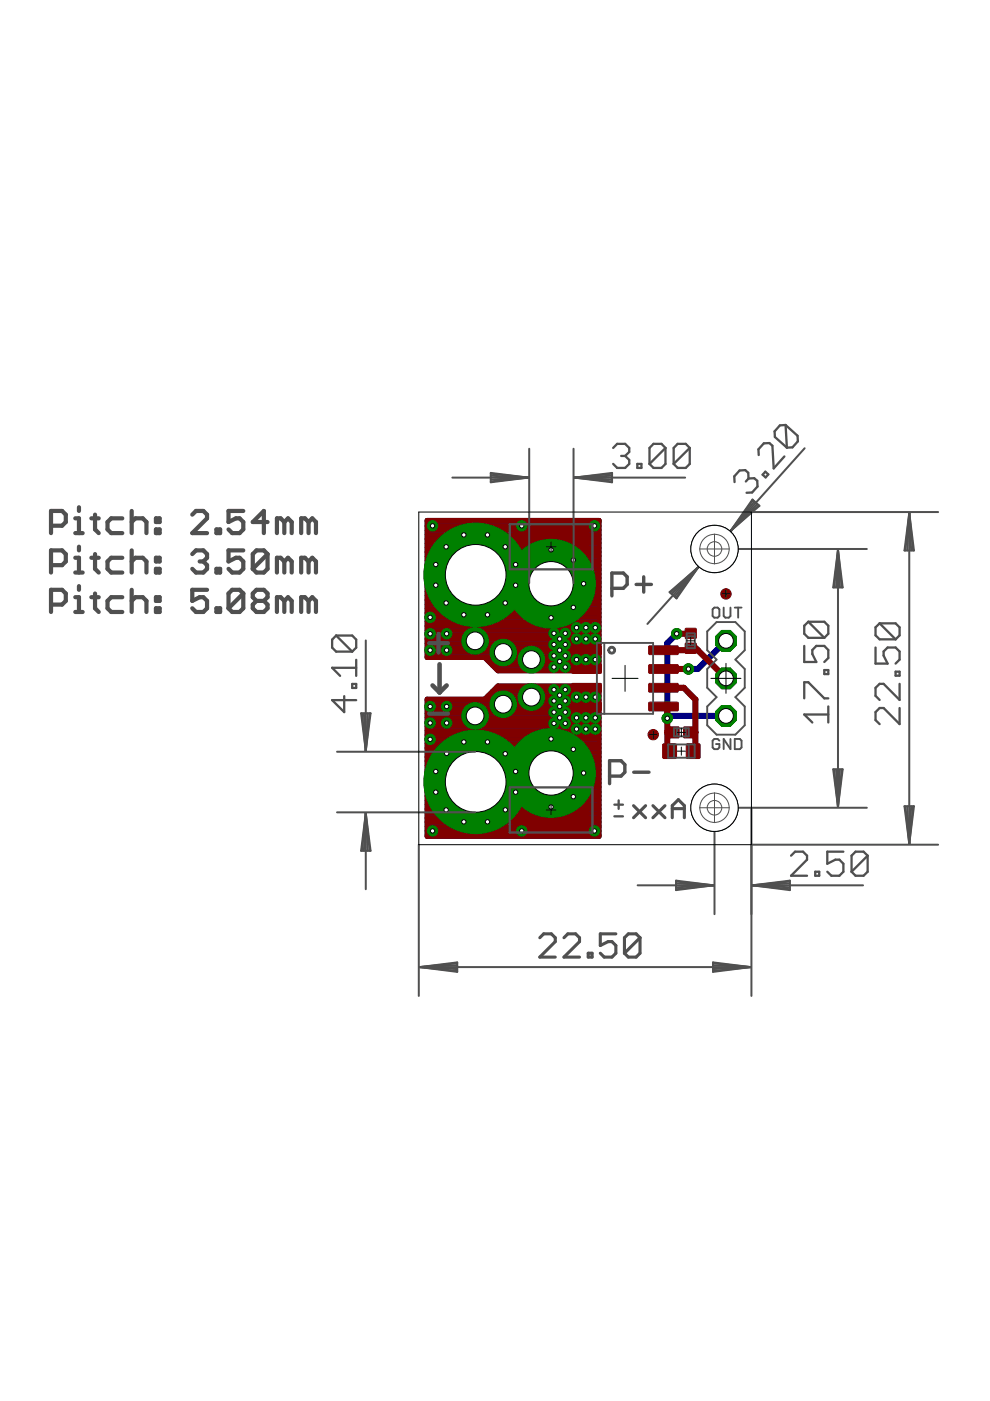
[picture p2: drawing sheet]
<svg xmlns="http://www.w3.org/2000/svg" width="210mm" height="297mm" viewBox="0 0 210 297" stroke-linecap="round" stroke-linejoin="round" font-family="sans-serif">
<path d="M143.5 134.4l-2 2v15.9l.5-.5h11.9M153.9 135.9l-5.9 5.9h-2" fill="none" stroke="#000080" stroke-width="1.3"/>
<g fill="none" stroke="#000080" stroke-width=".97">
<path d="M90.5 110.3h36.5v32h-21.4l-2.9-2.9h-12.2zM90.5 119.8h36.5M90.5 118.9h36.5M90.5 118h36.5M90.5 117h36.5M90.5 116.1h36.5M90.5 115.2h36.5M90.5 114.3h36.5M90.5 113.3h36.5M90.5 112.4h36.5M90.5 111.5h36.5M90.5 110.6h36.5"/>
<path d="M90.5 139.2h36.5M90.5 138.3h36.5M90.5 137.4h36.5M90.5 136.4h36.5M90.5 135.5h36.5M90.5 134.6h36.5M90.5 133.7h36.5M90.5 132.7h36.5M90.5 131.8h36.5M90.5 130.9h36.5M90.5 130h36.5M90.5 129.1h36.5"/>
<path d="M90.5 128.1h36.5M90.5 127.2h36.5M90.5 126.3h36.5M90.5 125.3h36.5M90.5 124.4h36.5M90.5 123.5h36.5M90.5 122.6h36.5M90.5 121.7h36.5M90.5 120.7h36.5M90.5 148.2h12.2l2.9-2.8h21.4v32h-36.5zM90.5 159.5h36.5M90.5 158.6h36.5"/>
<path d="M90.5 157.7h36.5M90.5 156.8h36.5M90.5 155.8h36.5M90.5 154.9h36.5M90.5 154h36.5M90.5 153.1h36.5M90.5 152.1h36.5M90.5 151.2h36.5M90.5 150.3h36.5M90.5 149.4h36.5M90.5 148.4h36.5M103.4 147.5h23.6"/>
<path d="M103.4 140.1h23.6M104.4 146.6h22.6M104.4 141.1h22.6M105.3 145.7h21.7M105.3 142h21.7M90.5 177.1h36.5M90.5 176.1h36.5M90.5 175.2h36.5M90.5 174.3h36.5M90.5 173.4h36.5M90.5 172.5h36.5M90.5 171.5h36.5"/>
<path d="M90.5 170.6h36.5M90.5 169.7h36.5M90.5 168.8h36.5M90.5 167.9h36.5M90.5 166.9h36.5M90.5 166h36.5M90.5 165.1h36.5M90.5 164.1h36.5M90.5 163.2h36.5M90.5 162.3h36.5M90.5 161.4h36.5M90.5 160.5h36.5"/>
</g>
<circle cx="153.9" cy="151.8" r="2.38" fill="#008000" stroke="#008000" stroke-width=".21"/>
<circle cx="153.9" cy="151.8" r="1.57" fill="#fff" stroke="#000" stroke-width=".21"/>
<circle cx="153.9" cy="143.8" r="2.38" fill="#008000" stroke="#008000" stroke-width=".21"/>
<circle cx="153.9" cy="143.8" r="1.57" fill="#fff" stroke="#000" stroke-width=".21"/>
<circle cx="153.9" cy="135.9" r="2.38" fill="#008000" stroke="#008000" stroke-width=".21"/>
<circle cx="153.9" cy="135.9" r="1.57" fill="#fff" stroke="#000" stroke-width=".21"/>
<circle cx="143.5" cy="134.4" r="1.1" fill="#008000" stroke="#008000" stroke-width=".21"/>
<circle cx="143.5" cy="134.4" r=".47" fill="#fff" stroke="#000" stroke-width=".21"/>
<circle cx="141.5" cy="152.3" r="1.1" fill="#008000" stroke="#008000" stroke-width=".21"/>
<circle cx="141.5" cy="152.3" r=".47" fill="#fff" stroke="#000" stroke-width=".21"/>
<circle cx="146" cy="141.8" r="1.1" fill="#008000" stroke="#008000" stroke-width=".21"/>
<circle cx="146" cy="141.8" r=".47" fill="#fff" stroke="#000" stroke-width=".21"/>
<circle cx="100.9" cy="165.8" r="11" fill="#008000" stroke="#008000" stroke-width=".21"/>
<circle cx="100.9" cy="165.8" r="6.4" fill="#fff" stroke="#000" stroke-width=".21"/>
<circle cx="116.8" cy="163.9" r="9.4" fill="#008000" stroke="#008000" stroke-width=".21"/>
<circle cx="116.8" cy="163.9" r="4.7" fill="#fff" stroke="#000" stroke-width=".21"/>
<circle cx="100.7" cy="151.8" r="2.82" fill="#008000" stroke="#008000" stroke-width=".21"/>
<circle cx="100.7" cy="151.8" r="1.88" fill="#fff" stroke="#000" stroke-width=".21"/>
<circle cx="106.7" cy="149.3" r="2.82" fill="#008000" stroke="#008000" stroke-width=".21"/>
<circle cx="106.7" cy="149.3" r="1.88" fill="#fff" stroke="#000" stroke-width=".21"/>
<circle cx="112.7" cy="147.8" r="2.82" fill="#008000" stroke="#008000" stroke-width=".21"/>
<circle cx="112.7" cy="147.8" r="1.88" fill="#fff" stroke="#000" stroke-width=".21"/>
<circle cx="117.5" cy="146.2" r="1.1" fill="#008000" stroke="#008000" stroke-width=".21"/>
<circle cx="117.5" cy="146.2" r=".47" fill="#fff" stroke="#000" stroke-width=".21"/>
<circle cx="119.8" cy="146.2" r="1.1" fill="#008000" stroke="#008000" stroke-width=".21"/>
<circle cx="119.8" cy="146.2" r=".47" fill="#fff" stroke="#000" stroke-width=".21"/>
<circle cx="117.5" cy="148.6" r="1.1" fill="#008000" stroke="#008000" stroke-width=".21"/>
<circle cx="117.5" cy="148.6" r=".47" fill="#fff" stroke="#000" stroke-width=".21"/>
<circle cx="119.8" cy="148.6" r="1.1" fill="#008000" stroke="#008000" stroke-width=".21"/>
<circle cx="119.8" cy="148.6" r=".47" fill="#fff" stroke="#000" stroke-width=".21"/>
<circle cx="119.8" cy="151" r="1.1" fill="#008000" stroke="#008000" stroke-width=".21"/>
<circle cx="119.8" cy="151" r=".47" fill="#fff" stroke="#000" stroke-width=".21"/>
<circle cx="122.2" cy="152.2" r="1.1" fill="#008000" stroke="#008000" stroke-width=".21"/>
<circle cx="122.2" cy="152.2" r=".47" fill="#fff" stroke="#000" stroke-width=".21"/>
<circle cx="124.2" cy="152.2" r="1.1" fill="#008000" stroke="#008000" stroke-width=".21"/>
<circle cx="124.2" cy="152.2" r=".47" fill="#fff" stroke="#000" stroke-width=".21"/>
<circle cx="126.2" cy="152.2" r="1.1" fill="#008000" stroke="#008000" stroke-width=".21"/>
<circle cx="126.2" cy="152.2" r=".47" fill="#fff" stroke="#000" stroke-width=".21"/>
<circle cx="109.3" cy="168" r="1.1" fill="#008000" stroke="#008000" stroke-width=".21"/>
<circle cx="109.3" cy="168" r=".47" fill="#fff" stroke="#000" stroke-width=".21"/>
<circle cx="107.1" cy="171.7" r="1.1" fill="#008000" stroke="#008000" stroke-width=".21"/>
<circle cx="107.1" cy="171.7" r=".47" fill="#fff" stroke="#000" stroke-width=".21"/>
<circle cx="103.4" cy="174.2" r="1.1" fill="#008000" stroke="#008000" stroke-width=".21"/>
<circle cx="103.4" cy="174.2" r=".47" fill="#fff" stroke="#000" stroke-width=".21"/>
<circle cx="98.3" cy="174.2" r="1.1" fill="#008000" stroke="#008000" stroke-width=".21"/>
<circle cx="98.3" cy="174.2" r=".47" fill="#fff" stroke="#000" stroke-width=".21"/>
<circle cx="94.6" cy="171.7" r="1.1" fill="#008000" stroke="#008000" stroke-width=".21"/>
<circle cx="94.6" cy="171.7" r=".47" fill="#fff" stroke="#000" stroke-width=".21"/>
<circle cx="92.4" cy="168" r="1.1" fill="#008000" stroke="#008000" stroke-width=".21"/>
<circle cx="92.4" cy="168" r=".47" fill="#fff" stroke="#000" stroke-width=".21"/>
<circle cx="92.4" cy="163.6" r="1.1" fill="#008000" stroke="#008000" stroke-width=".21"/>
<circle cx="92.4" cy="163.6" r=".47" fill="#fff" stroke="#000" stroke-width=".21"/>
<circle cx="94.7" cy="159.7" r="1.1" fill="#008000" stroke="#008000" stroke-width=".21"/>
<circle cx="94.7" cy="159.7" r=".47" fill="#fff" stroke="#000" stroke-width=".21"/>
<circle cx="98.3" cy="157.3" r="1.1" fill="#008000" stroke="#008000" stroke-width=".21"/>
<circle cx="98.3" cy="157.3" r=".47" fill="#fff" stroke="#000" stroke-width=".21"/>
<circle cx="103.4" cy="157.3" r="1.1" fill="#008000" stroke="#008000" stroke-width=".21"/>
<circle cx="103.4" cy="157.3" r=".47" fill="#fff" stroke="#000" stroke-width=".21"/>
<circle cx="107.1" cy="159.8" r="1.1" fill="#008000" stroke="#008000" stroke-width=".21"/>
<circle cx="107.1" cy="159.8" r=".47" fill="#fff" stroke="#000" stroke-width=".21"/>
<circle cx="109.3" cy="163.6" r="1.1" fill="#008000" stroke="#008000" stroke-width=".21"/>
<circle cx="109.3" cy="163.6" r=".47" fill="#fff" stroke="#000" stroke-width=".21"/>
<circle cx="91.2" cy="149.8" r="1.1" fill="#008000" stroke="#008000" stroke-width=".21"/>
<circle cx="91.2" cy="149.8" r=".47" fill="#fff" stroke="#000" stroke-width=".21"/>
<circle cx="91.2" cy="153.3" r="1.1" fill="#008000" stroke="#008000" stroke-width=".21"/>
<circle cx="91.2" cy="153.3" r=".47" fill="#fff" stroke="#000" stroke-width=".21"/>
<circle cx="94.7" cy="149.8" r="1.1" fill="#008000" stroke="#008000" stroke-width=".21"/>
<circle cx="94.7" cy="149.8" r=".47" fill="#fff" stroke="#000" stroke-width=".21"/>
<circle cx="94.7" cy="153.3" r="1.1" fill="#008000" stroke="#008000" stroke-width=".21"/>
<circle cx="94.7" cy="153.3" r=".47" fill="#fff" stroke="#000" stroke-width=".21"/>
<circle cx="91.7" cy="176.2" r="1.1" fill="#008000" stroke="#008000" stroke-width=".21"/>
<circle cx="91.7" cy="176.2" r=".47" fill="#fff" stroke="#000" stroke-width=".21"/>
<circle cx="126" cy="176.2" r="1.1" fill="#008000" stroke="#008000" stroke-width=".21"/>
<circle cx="126" cy="176.2" r=".47" fill="#fff" stroke="#000" stroke-width=".21"/>
<circle cx="122.2" cy="147.8" r="1.1" fill="#008000" stroke="#008000" stroke-width=".21"/>
<circle cx="122.2" cy="147.8" r=".47" fill="#fff" stroke="#000" stroke-width=".21"/>
<circle cx="126.2" cy="147.8" r="1.1" fill="#008000" stroke="#008000" stroke-width=".21"/>
<circle cx="126.2" cy="147.8" r=".47" fill="#fff" stroke="#000" stroke-width=".21"/>
<circle cx="124.2" cy="147.8" r="1.1" fill="#008000" stroke="#008000" stroke-width=".21"/>
<circle cx="124.2" cy="147.8" r=".47" fill="#fff" stroke="#000" stroke-width=".21"/>
<circle cx="117.5" cy="151" r="1.1" fill="#008000" stroke="#008000" stroke-width=".21"/>
<circle cx="117.5" cy="151" r=".47" fill="#fff" stroke="#000" stroke-width=".21"/>
<circle cx="118.7" cy="149.8" r="1.1" fill="#008000" stroke="#008000" stroke-width=".21"/>
<circle cx="118.7" cy="149.8" r=".47" fill="#fff" stroke="#000" stroke-width=".21"/>
<circle cx="118.7" cy="147.4" r="1.1" fill="#008000" stroke="#008000" stroke-width=".21"/>
<circle cx="118.7" cy="147.4" r=".47" fill="#fff" stroke="#000" stroke-width=".21"/>
<circle cx="122.2" cy="154.6" r="1.1" fill="#008000" stroke="#008000" stroke-width=".21"/>
<circle cx="122.2" cy="154.6" r=".47" fill="#fff" stroke="#000" stroke-width=".21"/>
<circle cx="124.2" cy="154.6" r="1.1" fill="#008000" stroke="#008000" stroke-width=".21"/>
<circle cx="124.2" cy="154.6" r=".47" fill="#fff" stroke="#000" stroke-width=".21"/>
<circle cx="126.2" cy="154.6" r="1.1" fill="#008000" stroke="#008000" stroke-width=".21"/>
<circle cx="126.2" cy="154.6" r=".47" fill="#fff" stroke="#000" stroke-width=".21"/>
<circle cx="119.8" cy="153.4" r="1.1" fill="#008000" stroke="#008000" stroke-width=".21"/>
<circle cx="119.8" cy="153.4" r=".47" fill="#fff" stroke="#000" stroke-width=".21"/>
<circle cx="117.5" cy="153.4" r="1.1" fill="#008000" stroke="#008000" stroke-width=".21"/>
<circle cx="117.5" cy="153.4" r=".47" fill="#fff" stroke="#000" stroke-width=".21"/>
<circle cx="118.7" cy="152.2" r="1.1" fill="#008000" stroke="#008000" stroke-width=".21"/>
<circle cx="118.7" cy="152.2" r=".47" fill="#fff" stroke="#000" stroke-width=".21"/>
<circle cx="91.2" cy="156.8" r="1.1" fill="#008000" stroke="#008000" stroke-width=".21"/>
<circle cx="91.2" cy="156.8" r=".47" fill="#fff" stroke="#000" stroke-width=".21"/>
<circle cx="110.6" cy="176.2" r="1.1" fill="#008000" stroke="#008000" stroke-width=".21"/>
<circle cx="110.6" cy="176.2" r=".47" fill="#fff" stroke="#000" stroke-width=".21"/>
<circle cx="116.8" cy="156.7" r="1.1" fill="#008000" stroke="#008000" stroke-width=".21"/>
<circle cx="116.8" cy="156.7" r=".47" fill="#fff" stroke="#000" stroke-width=".21"/>
<circle cx="121.6" cy="158.9" r="1.1" fill="#008000" stroke="#008000" stroke-width=".21"/>
<circle cx="121.6" cy="158.9" r=".47" fill="#fff" stroke="#000" stroke-width=".21"/>
<circle cx="123.7" cy="163.9" r="1.1" fill="#008000" stroke="#008000" stroke-width=".21"/>
<circle cx="123.7" cy="163.9" r=".47" fill="#fff" stroke="#000" stroke-width=".21"/>
<circle cx="121.6" cy="168.9" r="1.1" fill="#008000" stroke="#008000" stroke-width=".21"/>
<circle cx="121.6" cy="168.9" r=".47" fill="#fff" stroke="#000" stroke-width=".21"/>
<circle cx="116.8" cy="171.1" r="1.1" fill="#008000" stroke="#008000" stroke-width=".21"/>
<circle cx="116.8" cy="171.1" r=".47" fill="#fff" stroke="#000" stroke-width=".21"/>
<circle cx="100.9" cy="121.9" r="11" fill="#008000" stroke="#008000" stroke-width=".21"/>
<circle cx="100.9" cy="121.9" r="6.4" fill="#fff" stroke="#000" stroke-width=".21"/>
<circle cx="116.8" cy="123.8" r="9.4" fill="#008000" stroke="#008000" stroke-width=".21"/>
<circle cx="116.8" cy="123.8" r="4.7" fill="#fff" stroke="#000" stroke-width=".21"/>
<circle cx="100.7" cy="135.9" r="2.82" fill="#008000" stroke="#008000" stroke-width=".21"/>
<circle cx="100.7" cy="135.9" r="1.88" fill="#fff" stroke="#000" stroke-width=".21"/>
<circle cx="106.7" cy="138.3" r="2.82" fill="#008000" stroke="#008000" stroke-width=".21"/>
<circle cx="106.7" cy="138.3" r="1.88" fill="#fff" stroke="#000" stroke-width=".21"/>
<circle cx="112.7" cy="139.8" r="2.82" fill="#008000" stroke="#008000" stroke-width=".21"/>
<circle cx="112.7" cy="139.8" r="1.88" fill="#fff" stroke="#000" stroke-width=".21"/>
<circle cx="117.5" cy="139" r="1.1" fill="#008000" stroke="#008000" stroke-width=".21"/>
<circle cx="117.5" cy="139" r=".47" fill="#fff" stroke="#000" stroke-width=".21"/>
<circle cx="119.8" cy="141.4" r="1.1" fill="#008000" stroke="#008000" stroke-width=".21"/>
<circle cx="119.8" cy="141.4" r=".47" fill="#fff" stroke="#000" stroke-width=".21"/>
<circle cx="117.5" cy="136.7" r="1.1" fill="#008000" stroke="#008000" stroke-width=".21"/>
<circle cx="117.5" cy="136.7" r=".47" fill="#fff" stroke="#000" stroke-width=".21"/>
<circle cx="119.8" cy="139" r="1.1" fill="#008000" stroke="#008000" stroke-width=".21"/>
<circle cx="119.8" cy="139" r=".47" fill="#fff" stroke="#000" stroke-width=".21"/>
<circle cx="119.8" cy="136.7" r="1.1" fill="#008000" stroke="#008000" stroke-width=".21"/>
<circle cx="119.8" cy="136.7" r=".47" fill="#fff" stroke="#000" stroke-width=".21"/>
<circle cx="122.2" cy="135.5" r="1.1" fill="#008000" stroke="#008000" stroke-width=".21"/>
<circle cx="122.2" cy="135.5" r=".47" fill="#fff" stroke="#000" stroke-width=".21"/>
<circle cx="124.2" cy="135.5" r="1.1" fill="#008000" stroke="#008000" stroke-width=".21"/>
<circle cx="124.2" cy="135.5" r=".47" fill="#fff" stroke="#000" stroke-width=".21"/>
<circle cx="126.2" cy="135.5" r="1.1" fill="#008000" stroke="#008000" stroke-width=".21"/>
<circle cx="126.2" cy="135.5" r=".47" fill="#fff" stroke="#000" stroke-width=".21"/>
<circle cx="91.2" cy="137.9" r="1.1" fill="#008000" stroke="#008000" stroke-width=".21"/>
<circle cx="91.2" cy="137.9" r=".47" fill="#fff" stroke="#000" stroke-width=".21"/>
<circle cx="94.7" cy="137.9" r="1.1" fill="#008000" stroke="#008000" stroke-width=".21"/>
<circle cx="94.7" cy="137.9" r=".47" fill="#fff" stroke="#000" stroke-width=".21"/>
<circle cx="94.7" cy="134.4" r="1.1" fill="#008000" stroke="#008000" stroke-width=".21"/>
<circle cx="94.7" cy="134.4" r=".47" fill="#fff" stroke="#000" stroke-width=".21"/>
<circle cx="91.2" cy="134.4" r="1.1" fill="#008000" stroke="#008000" stroke-width=".21"/>
<circle cx="91.2" cy="134.4" r=".47" fill="#fff" stroke="#000" stroke-width=".21"/>
<circle cx="91.7" cy="111.5" r="1.1" fill="#008000" stroke="#008000" stroke-width=".21"/>
<circle cx="91.7" cy="111.5" r=".47" fill="#fff" stroke="#000" stroke-width=".21"/>
<circle cx="126" cy="111.5" r="1.1" fill="#008000" stroke="#008000" stroke-width=".21"/>
<circle cx="126" cy="111.5" r=".47" fill="#fff" stroke="#000" stroke-width=".21"/>
<circle cx="122.2" cy="139.8" r="1.1" fill="#008000" stroke="#008000" stroke-width=".21"/>
<circle cx="122.2" cy="139.8" r=".47" fill="#fff" stroke="#000" stroke-width=".21"/>
<circle cx="124.2" cy="139.8" r="1.1" fill="#008000" stroke="#008000" stroke-width=".21"/>
<circle cx="124.2" cy="139.8" r=".47" fill="#fff" stroke="#000" stroke-width=".21"/>
<circle cx="126.2" cy="139.8" r="1.1" fill="#008000" stroke="#008000" stroke-width=".21"/>
<circle cx="126.2" cy="139.8" r=".47" fill="#fff" stroke="#000" stroke-width=".21"/>
<circle cx="118.7" cy="137.9" r="1.1" fill="#008000" stroke="#008000" stroke-width=".21"/>
<circle cx="118.7" cy="137.9" r=".47" fill="#fff" stroke="#000" stroke-width=".21"/>
<circle cx="117.5" cy="141.4" r="1.1" fill="#008000" stroke="#008000" stroke-width=".21"/>
<circle cx="117.5" cy="141.4" r=".47" fill="#fff" stroke="#000" stroke-width=".21"/>
<circle cx="118.7" cy="140.3" r="1.1" fill="#008000" stroke="#008000" stroke-width=".21"/>
<circle cx="118.7" cy="140.3" r=".47" fill="#fff" stroke="#000" stroke-width=".21"/>
<circle cx="119.8" cy="134.3" r="1.1" fill="#008000" stroke="#008000" stroke-width=".21"/>
<circle cx="119.8" cy="134.3" r=".47" fill="#fff" stroke="#000" stroke-width=".21"/>
<circle cx="117.5" cy="134.3" r="1.1" fill="#008000" stroke="#008000" stroke-width=".21"/>
<circle cx="117.5" cy="134.3" r=".47" fill="#fff" stroke="#000" stroke-width=".21"/>
<circle cx="122.2" cy="133.1" r="1.1" fill="#008000" stroke="#008000" stroke-width=".21"/>
<circle cx="122.2" cy="133.1" r=".47" fill="#fff" stroke="#000" stroke-width=".21"/>
<circle cx="124.2" cy="133.1" r="1.1" fill="#008000" stroke="#008000" stroke-width=".21"/>
<circle cx="124.2" cy="133.1" r=".47" fill="#fff" stroke="#000" stroke-width=".21"/>
<circle cx="126.2" cy="133.1" r="1.1" fill="#008000" stroke="#008000" stroke-width=".21"/>
<circle cx="126.2" cy="133.1" r=".47" fill="#fff" stroke="#000" stroke-width=".21"/>
<circle cx="118.7" cy="135.5" r="1.1" fill="#008000" stroke="#008000" stroke-width=".21"/>
<circle cx="118.7" cy="135.5" r=".47" fill="#fff" stroke="#000" stroke-width=".21"/>
<circle cx="91.2" cy="130.9" r="1.1" fill="#008000" stroke="#008000" stroke-width=".21"/>
<circle cx="91.2" cy="130.9" r=".47" fill="#fff" stroke="#000" stroke-width=".21"/>
<circle cx="110.6" cy="111.5" r="1.1" fill="#008000" stroke="#008000" stroke-width=".21"/>
<circle cx="110.6" cy="111.5" r=".47" fill="#fff" stroke="#000" stroke-width=".21"/>
<circle cx="109.3" cy="124.1" r="1.1" fill="#008000" stroke="#008000" stroke-width=".21"/>
<circle cx="109.3" cy="124.1" r=".47" fill="#fff" stroke="#000" stroke-width=".21"/>
<circle cx="107.1" cy="127.8" r="1.1" fill="#008000" stroke="#008000" stroke-width=".21"/>
<circle cx="107.1" cy="127.8" r=".47" fill="#fff" stroke="#000" stroke-width=".21"/>
<circle cx="103.4" cy="130.3" r="1.1" fill="#008000" stroke="#008000" stroke-width=".21"/>
<circle cx="103.4" cy="130.3" r=".47" fill="#fff" stroke="#000" stroke-width=".21"/>
<circle cx="98.3" cy="130.3" r="1.1" fill="#008000" stroke="#008000" stroke-width=".21"/>
<circle cx="98.3" cy="130.3" r=".47" fill="#fff" stroke="#000" stroke-width=".21"/>
<circle cx="94.6" cy="127.8" r="1.1" fill="#008000" stroke="#008000" stroke-width=".21"/>
<circle cx="94.6" cy="127.8" r=".47" fill="#fff" stroke="#000" stroke-width=".21"/>
<circle cx="92.4" cy="124.1" r="1.1" fill="#008000" stroke="#008000" stroke-width=".21"/>
<circle cx="92.4" cy="124.1" r=".47" fill="#fff" stroke="#000" stroke-width=".21"/>
<circle cx="92.4" cy="119.7" r="1.1" fill="#008000" stroke="#008000" stroke-width=".21"/>
<circle cx="92.4" cy="119.7" r=".47" fill="#fff" stroke="#000" stroke-width=".21"/>
<circle cx="94.6" cy="115.9" r="1.1" fill="#008000" stroke="#008000" stroke-width=".21"/>
<circle cx="94.6" cy="115.9" r=".47" fill="#fff" stroke="#000" stroke-width=".21"/>
<circle cx="98.3" cy="113.4" r="1.1" fill="#008000" stroke="#008000" stroke-width=".21"/>
<circle cx="98.3" cy="113.4" r=".47" fill="#fff" stroke="#000" stroke-width=".21"/>
<circle cx="103.4" cy="113.4" r="1.1" fill="#008000" stroke="#008000" stroke-width=".21"/>
<circle cx="103.4" cy="113.4" r=".47" fill="#fff" stroke="#000" stroke-width=".21"/>
<circle cx="107.1" cy="115.9" r="1.1" fill="#008000" stroke="#008000" stroke-width=".21"/>
<circle cx="107.1" cy="115.9" r=".47" fill="#fff" stroke="#000" stroke-width=".21"/>
<circle cx="109.3" cy="119.7" r="1.1" fill="#008000" stroke="#008000" stroke-width=".21"/>
<circle cx="109.3" cy="119.7" r=".47" fill="#fff" stroke="#000" stroke-width=".21"/>
<circle cx="123.7" cy="123.8" r="1.1" fill="#008000" stroke="#008000" stroke-width=".21"/>
<circle cx="123.7" cy="123.8" r=".47" fill="#fff" stroke="#000" stroke-width=".21"/>
<circle cx="116.8" cy="116.6" r="1.1" fill="#008000" stroke="#008000" stroke-width=".21"/>
<circle cx="116.8" cy="116.6" r=".47" fill="#fff" stroke="#000" stroke-width=".21"/>
<circle cx="121.6" cy="118.7" r="1.1" fill="#008000" stroke="#008000" stroke-width=".21"/>
<circle cx="121.6" cy="118.7" r=".47" fill="#fff" stroke="#000" stroke-width=".21"/>
<circle cx="121.6" cy="128.8" r="1.1" fill="#008000" stroke="#008000" stroke-width=".21"/>
<circle cx="121.6" cy="128.8" r=".47" fill="#fff" stroke="#000" stroke-width=".21"/>
<circle cx="116.8" cy="131" r="1.1" fill="#008000" stroke="#008000" stroke-width=".21"/>
<circle cx="116.8" cy="131" r=".47" fill="#fff" stroke="#000" stroke-width=".21"/>
<g fill="#800000" stroke="#800000" stroke-width=".21">
<path d="M121.3 141l6-.1 .2 .2v1.5l-.2 .2h-5.9l-.2-.2z" fill-rule="evenodd"/>
<path d="M137.6 141l6-.1 .2 .2v1.5l-.2 .2h-5.9l-.2-.2z" fill-rule="evenodd"/>
<path d="M121.3 137l6-.1 .2 .2v1.5l-.2 .2h-5.9l-.2-.2z" fill-rule="evenodd"/>
<path d="M121.3 144.9h6l.2 .2v1.5l-.2 .1h-5.9l-.2-.1z" fill-rule="evenodd"/>
<path d="M121.3 148.9h6l.2 .2v1.4l-.2 .2h-5.9l-.2-.2z" fill-rule="evenodd"/>
<path d="M137.6 137l6-.1 .2 .2v1.5l-.2 .2h-5.9l-.2-.2z" fill-rule="evenodd"/>
<path d="M137.6 144.9h6l.2 .2v1.5l-.2 .1h-5.9l-.2-.1z" fill-rule="evenodd"/>
<path d="M137.6 148.9h6l.2 .2v1.4l-.2 .2h-5.9l-.2-.2z" fill-rule="evenodd"/>
<path d="M145.3 133.3h2.3v2h-2.3z" fill-rule="evenodd"/>
<path d="M145.3 136.4h2.3v2.1h-2.3z" fill-rule="evenodd"/>
<path d="M141.9 154.2h2v2.2h-2z" fill-rule="evenodd"/>
<path d="M145 154.2h2.1v2.2h-2.1z" fill-rule="evenodd"/>
<path d="M140.6 157.7h2.6l.2 .1v2.7l-.1 .3h-2.5l-.3-.1v-2.7z" fill-rule="evenodd"/>
<path d="M145.6 157.7h2.6l.2 .1 .1 2.7-.2 .3h-2.5l-.3-.1v-2.7z" fill-rule="evenodd"/>
<circle cx="153.9" cy="125.9" r="1.1"/>
<circle cx="138.5" cy="155.8" r="1.1"/>
</g>
<g fill="#800000" stroke="#800000" stroke-width=".21">
<path d="M108.9 112h15.9v7.9h-15.9z"/>
<path d="M108.9 167.7h15.9v8h-15.9z"/>
</g>
<path d="M140.7 137.9h7.3M146.5 134.3l-3 .1M146.5 137.4h1l6.4 6.4M140.7 149.8h.8v9l.5 .5M140.7 141.8h5.3M140.7 145.8h4.3l2.4 2.5v10.5l-.4 .5M141.5 155.3h1.4M146 155.3h1.4" fill="none" stroke="#800000" stroke-width="1.3"/>
<g fill="none" stroke="#800000" stroke-width=".97">
<path d="M90.5 110.3h36.5v32h-21.4l-2.9-2.9h-12.2zM90.5 119.8h36.5M90.5 118.9h36.5M90.5 118h36.5M90.5 117h36.5M90.5 116.1h36.5M90.5 115.2h36.5M90.5 114.3h36.5M90.5 113.3h36.5M90.5 112.4h36.5M90.5 111.5h36.5M90.5 110.6h36.5"/>
<path d="M90.5 139.2h36.5M90.5 138.3h36.5M90.5 137.4h36.5M90.5 136.4h36.5M90.5 135.5h36.5M90.5 134.6h36.5M90.5 133.7h36.5M90.5 132.7h36.5M90.5 131.8h36.5M90.5 130.9h36.5M90.5 130h36.5M90.5 129.1h36.5"/>
<path d="M90.5 128.1h36.5M90.5 127.2h36.5M90.5 126.3h36.5M90.5 125.3h36.5M90.5 124.4h36.5M90.5 123.5h36.5M90.5 122.6h36.5M90.5 121.7h36.5M90.5 120.7h36.5M90.5 148.2h12.2l2.9-2.8h21.4v32h-36.5zM90.5 159.5h36.5M90.5 158.6h36.5"/>
<path d="M90.5 157.7h36.5M90.5 156.8h36.5M90.5 155.8h36.5M90.5 154.9h36.5M90.5 154h36.5M90.5 153.1h36.5M90.5 152.1h36.5M90.5 151.2h36.5M90.5 150.3h36.5M90.5 149.4h36.5M90.5 148.4h36.5M103.4 147.5h23.6"/>
<path d="M103.4 140.1h23.6M104.4 146.6h22.6M104.4 141.1h22.6M105.3 145.7h21.7M105.3 142h21.7M90.5 177.1h36.5M90.5 176.1h36.5M90.5 175.2h36.5M90.5 174.3h36.5M90.5 173.4h36.5M90.5 172.5h36.5M90.5 171.5h36.5"/>
<path d="M90.5 170.6h36.5M90.5 169.7h36.5M90.5 168.8h36.5M90.5 167.9h36.5M90.5 166.9h36.5M90.5 166h36.5M90.5 165.1h36.5M90.5 164.1h36.5M90.5 163.2h36.5M90.5 162.3h36.5M90.5 161.4h36.5M90.5 160.5h36.5"/>
</g>
<circle cx="153.9" cy="151.8" r="2.38" fill="#008000" stroke="#008000" stroke-width=".21"/>
<circle cx="153.9" cy="151.8" r="1.57" fill="#fff" stroke="#000" stroke-width=".21"/>
<circle cx="153.9" cy="143.8" r="2.38" fill="#008000" stroke="#008000" stroke-width=".21"/>
<circle cx="153.9" cy="143.8" r="1.57" fill="#fff" stroke="#000" stroke-width=".21"/>
<circle cx="153.9" cy="135.9" r="2.38" fill="#008000" stroke="#008000" stroke-width=".21"/>
<circle cx="153.9" cy="135.9" r="1.57" fill="#fff" stroke="#000" stroke-width=".21"/>
<circle cx="143.5" cy="134.4" r="1.1" fill="#008000" stroke="#008000" stroke-width=".21"/>
<circle cx="143.5" cy="134.4" r=".47" fill="#fff" stroke="#000" stroke-width=".21"/>
<circle cx="141.5" cy="152.3" r="1.1" fill="#008000" stroke="#008000" stroke-width=".21"/>
<circle cx="141.5" cy="152.3" r=".47" fill="#fff" stroke="#000" stroke-width=".21"/>
<circle cx="146" cy="141.8" r="1.1" fill="#008000" stroke="#008000" stroke-width=".21"/>
<circle cx="146" cy="141.8" r=".47" fill="#fff" stroke="#000" stroke-width=".21"/>
<circle cx="100.9" cy="165.8" r="11" fill="#008000" stroke="#008000" stroke-width=".21"/>
<circle cx="100.9" cy="165.8" r="6.4" fill="#fff" stroke="#000" stroke-width=".21"/>
<circle cx="116.8" cy="163.9" r="9.4" fill="#008000" stroke="#008000" stroke-width=".21"/>
<circle cx="116.8" cy="163.9" r="4.7" fill="#fff" stroke="#000" stroke-width=".21"/>
<circle cx="100.7" cy="151.8" r="2.82" fill="#008000" stroke="#008000" stroke-width=".21"/>
<circle cx="100.7" cy="151.8" r="1.88" fill="#fff" stroke="#000" stroke-width=".21"/>
<circle cx="106.7" cy="149.3" r="2.82" fill="#008000" stroke="#008000" stroke-width=".21"/>
<circle cx="106.7" cy="149.3" r="1.88" fill="#fff" stroke="#000" stroke-width=".21"/>
<circle cx="112.7" cy="147.8" r="2.82" fill="#008000" stroke="#008000" stroke-width=".21"/>
<circle cx="112.7" cy="147.8" r="1.88" fill="#fff" stroke="#000" stroke-width=".21"/>
<circle cx="117.5" cy="146.2" r="1.1" fill="#008000" stroke="#008000" stroke-width=".21"/>
<circle cx="117.5" cy="146.2" r=".47" fill="#fff" stroke="#000" stroke-width=".21"/>
<circle cx="119.8" cy="146.2" r="1.1" fill="#008000" stroke="#008000" stroke-width=".21"/>
<circle cx="119.8" cy="146.2" r=".47" fill="#fff" stroke="#000" stroke-width=".21"/>
<circle cx="117.5" cy="148.6" r="1.1" fill="#008000" stroke="#008000" stroke-width=".21"/>
<circle cx="117.5" cy="148.6" r=".47" fill="#fff" stroke="#000" stroke-width=".21"/>
<circle cx="119.8" cy="148.6" r="1.1" fill="#008000" stroke="#008000" stroke-width=".21"/>
<circle cx="119.8" cy="148.6" r=".47" fill="#fff" stroke="#000" stroke-width=".21"/>
<circle cx="119.8" cy="151" r="1.1" fill="#008000" stroke="#008000" stroke-width=".21"/>
<circle cx="119.8" cy="151" r=".47" fill="#fff" stroke="#000" stroke-width=".21"/>
<circle cx="122.2" cy="152.2" r="1.1" fill="#008000" stroke="#008000" stroke-width=".21"/>
<circle cx="122.2" cy="152.2" r=".47" fill="#fff" stroke="#000" stroke-width=".21"/>
<circle cx="124.2" cy="152.2" r="1.1" fill="#008000" stroke="#008000" stroke-width=".21"/>
<circle cx="124.2" cy="152.2" r=".47" fill="#fff" stroke="#000" stroke-width=".21"/>
<circle cx="126.2" cy="152.2" r="1.1" fill="#008000" stroke="#008000" stroke-width=".21"/>
<circle cx="126.2" cy="152.2" r=".47" fill="#fff" stroke="#000" stroke-width=".21"/>
<circle cx="109.3" cy="168" r="1.1" fill="#008000" stroke="#008000" stroke-width=".21"/>
<circle cx="109.3" cy="168" r=".47" fill="#fff" stroke="#000" stroke-width=".21"/>
<circle cx="107.1" cy="171.7" r="1.1" fill="#008000" stroke="#008000" stroke-width=".21"/>
<circle cx="107.1" cy="171.7" r=".47" fill="#fff" stroke="#000" stroke-width=".21"/>
<circle cx="103.4" cy="174.2" r="1.1" fill="#008000" stroke="#008000" stroke-width=".21"/>
<circle cx="103.4" cy="174.2" r=".47" fill="#fff" stroke="#000" stroke-width=".21"/>
<circle cx="98.3" cy="174.2" r="1.1" fill="#008000" stroke="#008000" stroke-width=".21"/>
<circle cx="98.3" cy="174.2" r=".47" fill="#fff" stroke="#000" stroke-width=".21"/>
<circle cx="94.6" cy="171.7" r="1.1" fill="#008000" stroke="#008000" stroke-width=".21"/>
<circle cx="94.6" cy="171.7" r=".47" fill="#fff" stroke="#000" stroke-width=".21"/>
<circle cx="92.4" cy="168" r="1.1" fill="#008000" stroke="#008000" stroke-width=".21"/>
<circle cx="92.4" cy="168" r=".47" fill="#fff" stroke="#000" stroke-width=".21"/>
<circle cx="92.4" cy="163.6" r="1.1" fill="#008000" stroke="#008000" stroke-width=".21"/>
<circle cx="92.4" cy="163.6" r=".47" fill="#fff" stroke="#000" stroke-width=".21"/>
<circle cx="94.7" cy="159.7" r="1.1" fill="#008000" stroke="#008000" stroke-width=".21"/>
<circle cx="94.7" cy="159.7" r=".47" fill="#fff" stroke="#000" stroke-width=".21"/>
<circle cx="98.3" cy="157.3" r="1.1" fill="#008000" stroke="#008000" stroke-width=".21"/>
<circle cx="98.3" cy="157.3" r=".47" fill="#fff" stroke="#000" stroke-width=".21"/>
<circle cx="103.4" cy="157.3" r="1.1" fill="#008000" stroke="#008000" stroke-width=".21"/>
<circle cx="103.4" cy="157.3" r=".47" fill="#fff" stroke="#000" stroke-width=".21"/>
<circle cx="107.1" cy="159.8" r="1.1" fill="#008000" stroke="#008000" stroke-width=".21"/>
<circle cx="107.1" cy="159.8" r=".47" fill="#fff" stroke="#000" stroke-width=".21"/>
<circle cx="109.3" cy="163.6" r="1.1" fill="#008000" stroke="#008000" stroke-width=".21"/>
<circle cx="109.3" cy="163.6" r=".47" fill="#fff" stroke="#000" stroke-width=".21"/>
<circle cx="91.2" cy="149.8" r="1.1" fill="#008000" stroke="#008000" stroke-width=".21"/>
<circle cx="91.2" cy="149.8" r=".47" fill="#fff" stroke="#000" stroke-width=".21"/>
<circle cx="91.2" cy="153.3" r="1.1" fill="#008000" stroke="#008000" stroke-width=".21"/>
<circle cx="91.2" cy="153.3" r=".47" fill="#fff" stroke="#000" stroke-width=".21"/>
<circle cx="94.7" cy="149.8" r="1.1" fill="#008000" stroke="#008000" stroke-width=".21"/>
<circle cx="94.7" cy="149.8" r=".47" fill="#fff" stroke="#000" stroke-width=".21"/>
<circle cx="94.7" cy="153.3" r="1.1" fill="#008000" stroke="#008000" stroke-width=".21"/>
<circle cx="94.7" cy="153.3" r=".47" fill="#fff" stroke="#000" stroke-width=".21"/>
<circle cx="91.7" cy="176.2" r="1.1" fill="#008000" stroke="#008000" stroke-width=".21"/>
<circle cx="91.7" cy="176.2" r=".47" fill="#fff" stroke="#000" stroke-width=".21"/>
<circle cx="126" cy="176.2" r="1.1" fill="#008000" stroke="#008000" stroke-width=".21"/>
<circle cx="126" cy="176.2" r=".47" fill="#fff" stroke="#000" stroke-width=".21"/>
<circle cx="122.2" cy="147.8" r="1.1" fill="#008000" stroke="#008000" stroke-width=".21"/>
<circle cx="122.2" cy="147.8" r=".47" fill="#fff" stroke="#000" stroke-width=".21"/>
<circle cx="126.2" cy="147.8" r="1.1" fill="#008000" stroke="#008000" stroke-width=".21"/>
<circle cx="126.2" cy="147.8" r=".47" fill="#fff" stroke="#000" stroke-width=".21"/>
<circle cx="124.2" cy="147.8" r="1.1" fill="#008000" stroke="#008000" stroke-width=".21"/>
<circle cx="124.2" cy="147.8" r=".47" fill="#fff" stroke="#000" stroke-width=".21"/>
<circle cx="117.5" cy="151" r="1.1" fill="#008000" stroke="#008000" stroke-width=".21"/>
<circle cx="117.5" cy="151" r=".47" fill="#fff" stroke="#000" stroke-width=".21"/>
<circle cx="118.7" cy="149.8" r="1.1" fill="#008000" stroke="#008000" stroke-width=".21"/>
<circle cx="118.7" cy="149.8" r=".47" fill="#fff" stroke="#000" stroke-width=".21"/>
<circle cx="118.7" cy="147.4" r="1.1" fill="#008000" stroke="#008000" stroke-width=".21"/>
<circle cx="118.7" cy="147.4" r=".47" fill="#fff" stroke="#000" stroke-width=".21"/>
<circle cx="122.2" cy="154.6" r="1.1" fill="#008000" stroke="#008000" stroke-width=".21"/>
<circle cx="122.2" cy="154.6" r=".47" fill="#fff" stroke="#000" stroke-width=".21"/>
<circle cx="124.2" cy="154.6" r="1.1" fill="#008000" stroke="#008000" stroke-width=".21"/>
<circle cx="124.2" cy="154.6" r=".47" fill="#fff" stroke="#000" stroke-width=".21"/>
<circle cx="126.2" cy="154.6" r="1.1" fill="#008000" stroke="#008000" stroke-width=".21"/>
<circle cx="126.2" cy="154.6" r=".47" fill="#fff" stroke="#000" stroke-width=".21"/>
<circle cx="119.8" cy="153.4" r="1.1" fill="#008000" stroke="#008000" stroke-width=".21"/>
<circle cx="119.8" cy="153.4" r=".47" fill="#fff" stroke="#000" stroke-width=".21"/>
<circle cx="117.5" cy="153.4" r="1.1" fill="#008000" stroke="#008000" stroke-width=".21"/>
<circle cx="117.5" cy="153.4" r=".47" fill="#fff" stroke="#000" stroke-width=".21"/>
<circle cx="118.7" cy="152.2" r="1.1" fill="#008000" stroke="#008000" stroke-width=".21"/>
<circle cx="118.7" cy="152.2" r=".47" fill="#fff" stroke="#000" stroke-width=".21"/>
<circle cx="91.2" cy="156.8" r="1.1" fill="#008000" stroke="#008000" stroke-width=".21"/>
<circle cx="91.2" cy="156.8" r=".47" fill="#fff" stroke="#000" stroke-width=".21"/>
<circle cx="110.6" cy="176.2" r="1.1" fill="#008000" stroke="#008000" stroke-width=".21"/>
<circle cx="110.6" cy="176.2" r=".47" fill="#fff" stroke="#000" stroke-width=".21"/>
<circle cx="116.8" cy="156.7" r="1.1" fill="#008000" stroke="#008000" stroke-width=".21"/>
<circle cx="116.8" cy="156.7" r=".47" fill="#fff" stroke="#000" stroke-width=".21"/>
<circle cx="121.6" cy="158.9" r="1.1" fill="#008000" stroke="#008000" stroke-width=".21"/>
<circle cx="121.6" cy="158.9" r=".47" fill="#fff" stroke="#000" stroke-width=".21"/>
<circle cx="123.7" cy="163.9" r="1.1" fill="#008000" stroke="#008000" stroke-width=".21"/>
<circle cx="123.7" cy="163.9" r=".47" fill="#fff" stroke="#000" stroke-width=".21"/>
<circle cx="121.6" cy="168.9" r="1.1" fill="#008000" stroke="#008000" stroke-width=".21"/>
<circle cx="121.6" cy="168.9" r=".47" fill="#fff" stroke="#000" stroke-width=".21"/>
<circle cx="116.8" cy="171.1" r="1.1" fill="#008000" stroke="#008000" stroke-width=".21"/>
<circle cx="116.8" cy="171.1" r=".47" fill="#fff" stroke="#000" stroke-width=".21"/>
<circle cx="100.9" cy="121.9" r="11" fill="#008000" stroke="#008000" stroke-width=".21"/>
<circle cx="100.9" cy="121.9" r="6.4" fill="#fff" stroke="#000" stroke-width=".21"/>
<circle cx="116.8" cy="123.8" r="9.4" fill="#008000" stroke="#008000" stroke-width=".21"/>
<circle cx="116.8" cy="123.8" r="4.7" fill="#fff" stroke="#000" stroke-width=".21"/>
<circle cx="100.7" cy="135.9" r="2.82" fill="#008000" stroke="#008000" stroke-width=".21"/>
<circle cx="100.7" cy="135.9" r="1.88" fill="#fff" stroke="#000" stroke-width=".21"/>
<circle cx="106.7" cy="138.3" r="2.82" fill="#008000" stroke="#008000" stroke-width=".21"/>
<circle cx="106.7" cy="138.3" r="1.88" fill="#fff" stroke="#000" stroke-width=".21"/>
<circle cx="112.7" cy="139.8" r="2.82" fill="#008000" stroke="#008000" stroke-width=".21"/>
<circle cx="112.7" cy="139.8" r="1.88" fill="#fff" stroke="#000" stroke-width=".21"/>
<circle cx="117.5" cy="139" r="1.1" fill="#008000" stroke="#008000" stroke-width=".21"/>
<circle cx="117.5" cy="139" r=".47" fill="#fff" stroke="#000" stroke-width=".21"/>
<circle cx="119.8" cy="141.4" r="1.1" fill="#008000" stroke="#008000" stroke-width=".21"/>
<circle cx="119.8" cy="141.4" r=".47" fill="#fff" stroke="#000" stroke-width=".21"/>
<circle cx="117.5" cy="136.7" r="1.1" fill="#008000" stroke="#008000" stroke-width=".21"/>
<circle cx="117.5" cy="136.7" r=".47" fill="#fff" stroke="#000" stroke-width=".21"/>
<circle cx="119.8" cy="139" r="1.1" fill="#008000" stroke="#008000" stroke-width=".21"/>
<circle cx="119.8" cy="139" r=".47" fill="#fff" stroke="#000" stroke-width=".21"/>
<circle cx="119.8" cy="136.7" r="1.1" fill="#008000" stroke="#008000" stroke-width=".21"/>
<circle cx="119.8" cy="136.7" r=".47" fill="#fff" stroke="#000" stroke-width=".21"/>
<circle cx="122.2" cy="135.5" r="1.1" fill="#008000" stroke="#008000" stroke-width=".21"/>
<circle cx="122.2" cy="135.5" r=".47" fill="#fff" stroke="#000" stroke-width=".21"/>
<circle cx="124.2" cy="135.5" r="1.1" fill="#008000" stroke="#008000" stroke-width=".21"/>
<circle cx="124.2" cy="135.5" r=".47" fill="#fff" stroke="#000" stroke-width=".21"/>
<circle cx="126.2" cy="135.5" r="1.1" fill="#008000" stroke="#008000" stroke-width=".21"/>
<circle cx="126.2" cy="135.5" r=".47" fill="#fff" stroke="#000" stroke-width=".21"/>
<circle cx="91.2" cy="137.9" r="1.1" fill="#008000" stroke="#008000" stroke-width=".21"/>
<circle cx="91.2" cy="137.9" r=".47" fill="#fff" stroke="#000" stroke-width=".21"/>
<circle cx="94.7" cy="137.9" r="1.1" fill="#008000" stroke="#008000" stroke-width=".21"/>
<circle cx="94.7" cy="137.9" r=".47" fill="#fff" stroke="#000" stroke-width=".21"/>
<circle cx="94.7" cy="134.4" r="1.1" fill="#008000" stroke="#008000" stroke-width=".21"/>
<circle cx="94.7" cy="134.4" r=".47" fill="#fff" stroke="#000" stroke-width=".21"/>
<circle cx="91.2" cy="134.4" r="1.1" fill="#008000" stroke="#008000" stroke-width=".21"/>
<circle cx="91.2" cy="134.4" r=".47" fill="#fff" stroke="#000" stroke-width=".21"/>
<circle cx="91.7" cy="111.5" r="1.1" fill="#008000" stroke="#008000" stroke-width=".21"/>
<circle cx="91.7" cy="111.5" r=".47" fill="#fff" stroke="#000" stroke-width=".21"/>
<circle cx="126" cy="111.5" r="1.1" fill="#008000" stroke="#008000" stroke-width=".21"/>
<circle cx="126" cy="111.5" r=".47" fill="#fff" stroke="#000" stroke-width=".21"/>
<circle cx="122.2" cy="139.8" r="1.1" fill="#008000" stroke="#008000" stroke-width=".21"/>
<circle cx="122.2" cy="139.8" r=".47" fill="#fff" stroke="#000" stroke-width=".21"/>
<circle cx="124.2" cy="139.8" r="1.1" fill="#008000" stroke="#008000" stroke-width=".21"/>
<circle cx="124.2" cy="139.8" r=".47" fill="#fff" stroke="#000" stroke-width=".21"/>
<circle cx="126.2" cy="139.8" r="1.1" fill="#008000" stroke="#008000" stroke-width=".21"/>
<circle cx="126.2" cy="139.8" r=".47" fill="#fff" stroke="#000" stroke-width=".21"/>
<circle cx="118.7" cy="137.9" r="1.1" fill="#008000" stroke="#008000" stroke-width=".21"/>
<circle cx="118.7" cy="137.9" r=".47" fill="#fff" stroke="#000" stroke-width=".21"/>
<circle cx="117.5" cy="141.4" r="1.1" fill="#008000" stroke="#008000" stroke-width=".21"/>
<circle cx="117.5" cy="141.4" r=".47" fill="#fff" stroke="#000" stroke-width=".21"/>
<circle cx="118.7" cy="140.3" r="1.1" fill="#008000" stroke="#008000" stroke-width=".21"/>
<circle cx="118.7" cy="140.3" r=".47" fill="#fff" stroke="#000" stroke-width=".21"/>
<circle cx="119.8" cy="134.3" r="1.1" fill="#008000" stroke="#008000" stroke-width=".21"/>
<circle cx="119.8" cy="134.3" r=".47" fill="#fff" stroke="#000" stroke-width=".21"/>
<circle cx="117.5" cy="134.3" r="1.1" fill="#008000" stroke="#008000" stroke-width=".21"/>
<circle cx="117.5" cy="134.3" r=".47" fill="#fff" stroke="#000" stroke-width=".21"/>
<circle cx="122.2" cy="133.1" r="1.1" fill="#008000" stroke="#008000" stroke-width=".21"/>
<circle cx="122.2" cy="133.1" r=".47" fill="#fff" stroke="#000" stroke-width=".21"/>
<circle cx="124.2" cy="133.1" r="1.1" fill="#008000" stroke="#008000" stroke-width=".21"/>
<circle cx="124.2" cy="133.1" r=".47" fill="#fff" stroke="#000" stroke-width=".21"/>
<circle cx="126.2" cy="133.1" r="1.1" fill="#008000" stroke="#008000" stroke-width=".21"/>
<circle cx="126.2" cy="133.1" r=".47" fill="#fff" stroke="#000" stroke-width=".21"/>
<circle cx="118.7" cy="135.5" r="1.1" fill="#008000" stroke="#008000" stroke-width=".21"/>
<circle cx="118.7" cy="135.5" r=".47" fill="#fff" stroke="#000" stroke-width=".21"/>
<circle cx="91.2" cy="130.9" r="1.1" fill="#008000" stroke="#008000" stroke-width=".21"/>
<circle cx="91.2" cy="130.9" r=".47" fill="#fff" stroke="#000" stroke-width=".21"/>
<circle cx="110.6" cy="111.5" r="1.1" fill="#008000" stroke="#008000" stroke-width=".21"/>
<circle cx="110.6" cy="111.5" r=".47" fill="#fff" stroke="#000" stroke-width=".21"/>
<circle cx="109.3" cy="124.1" r="1.1" fill="#008000" stroke="#008000" stroke-width=".21"/>
<circle cx="109.3" cy="124.1" r=".47" fill="#fff" stroke="#000" stroke-width=".21"/>
<circle cx="107.1" cy="127.8" r="1.1" fill="#008000" stroke="#008000" stroke-width=".21"/>
<circle cx="107.1" cy="127.8" r=".47" fill="#fff" stroke="#000" stroke-width=".21"/>
<circle cx="103.4" cy="130.3" r="1.1" fill="#008000" stroke="#008000" stroke-width=".21"/>
<circle cx="103.4" cy="130.3" r=".47" fill="#fff" stroke="#000" stroke-width=".21"/>
<circle cx="98.3" cy="130.3" r="1.1" fill="#008000" stroke="#008000" stroke-width=".21"/>
<circle cx="98.3" cy="130.3" r=".47" fill="#fff" stroke="#000" stroke-width=".21"/>
<circle cx="94.6" cy="127.8" r="1.1" fill="#008000" stroke="#008000" stroke-width=".21"/>
<circle cx="94.6" cy="127.8" r=".47" fill="#fff" stroke="#000" stroke-width=".21"/>
<circle cx="92.4" cy="124.1" r="1.1" fill="#008000" stroke="#008000" stroke-width=".21"/>
<circle cx="92.4" cy="124.1" r=".47" fill="#fff" stroke="#000" stroke-width=".21"/>
<circle cx="92.4" cy="119.7" r="1.1" fill="#008000" stroke="#008000" stroke-width=".21"/>
<circle cx="92.4" cy="119.7" r=".47" fill="#fff" stroke="#000" stroke-width=".21"/>
<circle cx="94.6" cy="115.9" r="1.1" fill="#008000" stroke="#008000" stroke-width=".21"/>
<circle cx="94.6" cy="115.9" r=".47" fill="#fff" stroke="#000" stroke-width=".21"/>
<circle cx="98.3" cy="113.4" r="1.1" fill="#008000" stroke="#008000" stroke-width=".21"/>
<circle cx="98.3" cy="113.4" r=".47" fill="#fff" stroke="#000" stroke-width=".21"/>
<circle cx="103.4" cy="113.4" r="1.1" fill="#008000" stroke="#008000" stroke-width=".21"/>
<circle cx="103.4" cy="113.4" r=".47" fill="#fff" stroke="#000" stroke-width=".21"/>
<circle cx="107.1" cy="115.9" r="1.1" fill="#008000" stroke="#008000" stroke-width=".21"/>
<circle cx="107.1" cy="115.9" r=".47" fill="#fff" stroke="#000" stroke-width=".21"/>
<circle cx="109.3" cy="119.7" r="1.1" fill="#008000" stroke="#008000" stroke-width=".21"/>
<circle cx="109.3" cy="119.7" r=".47" fill="#fff" stroke="#000" stroke-width=".21"/>
<circle cx="123.7" cy="123.8" r="1.1" fill="#008000" stroke="#008000" stroke-width=".21"/>
<circle cx="123.7" cy="123.8" r=".47" fill="#fff" stroke="#000" stroke-width=".21"/>
<circle cx="116.8" cy="116.6" r="1.1" fill="#008000" stroke="#008000" stroke-width=".21"/>
<circle cx="116.8" cy="116.6" r=".47" fill="#fff" stroke="#000" stroke-width=".21"/>
<circle cx="121.6" cy="118.7" r="1.1" fill="#008000" stroke="#008000" stroke-width=".21"/>
<circle cx="121.6" cy="118.7" r=".47" fill="#fff" stroke="#000" stroke-width=".21"/>
<circle cx="121.6" cy="128.8" r="1.1" fill="#008000" stroke="#008000" stroke-width=".21"/>
<circle cx="121.6" cy="128.8" r=".47" fill="#fff" stroke="#000" stroke-width=".21"/>
<circle cx="116.8" cy="131" r="1.1" fill="#008000" stroke="#008000" stroke-width=".21"/>
<circle cx="116.8" cy="131" r=".47" fill="#fff" stroke="#000" stroke-width=".21"/>
<path d="M129.7 124.7h2.5l.8-.8v-1.6l-.8-.8h-2.5v4.8M134.9 123.9h3.2M136.5 122.3v3.2M129.2 164.5h2.5l.8-.8v-1.6l-.8-.8h-2.5v4.9M134.4 163.7h3.2" fill="none" stroke="#505050" stroke-width=".72"/>
<path d="M91 136.4h4M93 134.4v3.9M91 151.3h4" fill="none" stroke="#505050" stroke-width=".89"/>
<path d="M91.7 145.3l1.5 1.5M93.2 140.8v6M94.7 145.3l-1.5 1.5" fill="none" stroke="#505050" stroke-width=".97"/>
<path d="M134.3 170.8l2.6 2.6M136.9 170.8l-2.6 2.6M138.4 170.8l2.6 2.6M141 170.8l-2.6 2.6M142.5 173.4v-2.6l1.3-1.3 1.3 1.3v2.6M142.5 171.4h2.6" fill="none" stroke="#505050" stroke-width=".66"/>
<path d="M130.3 170.6h1.8M130.3 173.1h1.8M131.2 169.7v1.8" fill="none" stroke="#505050" stroke-width=".49"/>
<path d="M151.4 128.8h.8l.3 .4v1.4l-.3 .4h-.8l-.3-.4v-1.4zM153.4 128.8v1.8l.4 .4h.7l.4-.4v-1.8M155.8 128.8h1.4M156.5 128.8v2.2M152.5 157l-.3-.3h-.8l-.3 .3v1.5l.3 .3h.8l.3-.3v-.7h-.7M154.9 156.7v2.1l-1.5-2.1v2.1M155.8 156.7h1.1l.3 .3v1.5l-.3 .3h-1.1z" fill="none" stroke="#505050" stroke-width=".4"/>
<g fill="#505050">
<circle cx="154.8" cy="112.7" r=".21"/>
<circle cx="148.1" cy="120.1" r=".21"/>
</g>
<g fill="none" stroke="#505050" stroke-width=".42">
<path d="M112.2 95.1v28.5M121.6 95.1v28.5M170.6 95l-15.6 17.5M95.9 101.3h16.1M104.1 100.3l7.9 1-7.9 1zM104.1 100.9l7.9 .4M104.1 100.4l7.9 .9M112 101.3l-7.9 .4M112 101.3l-7.9 .8M121.8 101.3h23.5M121.8 101.3l8-1v2zM121.8 101.3l8 .4"/>
<path d="M121.8 101.3l8 .8M129.8 100.9l-8 .4M129.8 100.4l-8 .9M150.5 116.4h33.3M151.5 115.4v2M159.3 108.6h39.6M159.5 105.9l1.5 1.4-6 5.2zM159.7 106l-4.7 6.5M160 106.3l-5 6.2M160.6 106.8l-5.6 5.7M160.9 107.1l-5.9 5.4M177.7 116.6v54.4"/>
<path d="M177.7 116.6l1 7.9h-2zM177.7 116.6l-.4 7.9M177.7 116.6l.4 7.9M177.7 116.6l-.9 7.9M177.7 116.6l.8 7.9M192.8 108.8v70.1M192.8 108.8l1 7.9h-2zM192.8 108.8l-.4 7.9M192.8 108.8l.4 7.9M192.8 108.8l-.8 7.9M192.8 108.8l.8 7.9M77.6 135.8v23.4"/>
<path d="M142 125.5l6-5.2-4.6 6.6zM148 120.3l-10.7 12M148 120.3l-5.6 5.6M148 120.3l-5 6.2M148 120.3l-5.9 5.4M148 120.3l-4.7 6.4M71.5 159.4h29.3M76.6 151.2h2l-1 8zM76.8 151.2l.8 8M77.2 151.2l.4 8M78 151.2l-.4 8M78.4 151.2l-.8 8"/>
<path d="M71.5 172.2h29.3M77.6 172.4v16.1M77.6 172.4l1 8h-2zM77.6 172.4l-.4 8M77.6 172.4l.4 8M77.6 172.4l-.8 8M77.6 172.4l.8 8M88.8 179.1v32.1M159.3 171.3v39.9M159.3 179.1h39.6M176.7 163.1h2l-1 7.9zM176.8 163.1l.9 7.9"/>
<path d="M177.3 163.1l.4 7.9M178.1 163.1l-.4 7.9M178.5 163.1l-.8 7.9M183.8 171.3h-32.3v22.5M191.8 170.9h2l-1 8zM192 170.9l.8 8M192.4 170.9l.4 8M193.2 170.9l-.4 8M193.6 170.9l-.8 8M135.2 187.7h16.1M143.3 186.7l8 1-8 1zM143.3 187.3l8 .4"/>
<path d="M143.3 186.9l8 .8M151.3 187.7l-8 .4M151.3 187.7l-8 .8M159.5 187.7h23.5M159.5 187.7l8-1v2zM159.5 187.7l8 .4M159.5 187.7l8 .8M167.5 187.3l-8 .4M167.5 186.9l-8 .8M89 205h70.1M89 205l7.9-1v2.1zM89 205l7.9 .5"/>
<path d="M89 205l7.9 .9M96.9 204.6l-7.9 .4M96.9 204.2l-7.9 .8M151.2 204l7.9 1-7.9 1.1zM151.2 204.6l7.9 .4M151.2 204.2l7.9 .8M159.1 205l-7.9 .5M159.1 205l-7.9 .9"/>
</g>
<g fill="none" stroke="#505050" stroke-width=".49">
<path d="M130 95l.9-.9h1.6l.9 .9v.8l-.9 .9M131.7 96.7h.8M132.5 96.7l.9 .8v.9l-.9 .8h-1.6l-.9-.8M135.1 98.4h.9v.8h-.9zM141.1 95l-.8-.9h-1.7l-.9 .9v3.4M141.1 95v3.4l-.8 .8h-1.7l-.9-.8M141.1 95l-3.4 3.4M146.2 95l-.8-.9h-1.7l-.9 .9v3.4M146.2 95v3.4l-.8 .8h-1.7l-.9-.8M146.2 95l-3.4 3.4M160.9 96.5l-.1-1.2 1.1-1.3 1.2-.1 .7 .6 .2 4.8 2.3-2.5M166.6 90.1l2.5 2.3 .1 1.2-1.2 1.2-1.2 .1"/>
<path d="M166.6 90.1l-1.2 .1-1.2 1.3 .1 1.1 2.5 2.3M166.6 90.1l.2 4.8M108.1 111.1h17.5v9.6h-17.5zM158.7 101.5l-.1-1.3-.6-.5-1.2 .1-1.1 1.2v1.2M158.7 101.5l-.6 .6M158.7 101.5l1.2-.1 .6 .5 .1 1.2-1.1 1.3-1.2 .1M162.3 100l.6 .6-.6 .6-.6-.6zM71.3 134.7h3.4l.8 .9v1.7l-.8 .9M71.3 134.7l-.9 .9v1.7l.9 .9h3.4M71.3 134.7l3.4 3.5M75.5 139.9v3.4M170.5 136.9v3.5h2.6l-.9-1.7v-.9l.9-.9h1.7l.8 .9v1.7l-.8 .9"/>
<path d="M171.4 131.8h3.4l.8 .9v1.7l-.8 .8M171.4 131.8l-.9 .9v1.7l.9 .8h3.4M171.4 131.8l3.4 3.4M185.6 137.3v3.4h2.6l-.9-1.7v-.9l.9-.8h1.7l.8 .8v1.7l-.8 .9M186.5 132.2h3.4l.8 .8v1.7l-.8 .9M186.5 132.2l-.9 .8v1.7l.9 .9h3.4M186.5 132.2l3.4 3.4M73 147.6v3.4l-2.6-2.6h5.1M74.7 145h.8v.9h-.8zM75.5 141.6h-5.1l1.7 1.7M170.5 148.1v-3.4h.9l3.4 3.4h.8M174.8 142.1h.8v.8h-.8z"/>
<path d="M175.6 151.5h-5.1l1.7 1.7M175.6 149.8v3.4M189.9 142.4h.8v.9h-.8zM190.7 145v3.4l-3.4-3.4h-.8l-.9 .8v1.7l.9 .9M190.7 150.1v3.4l-3.4-3.4h-.8l-.9 .9v1.7l.9 .8M108.1 166.9h17.5v9.6h-17.5zM167.7 181.4l.9-.8h1.7l.8 .8v.9l-3.4 3.4h3.4M172.8 184.8h.9v.9h-.9zM178.8 180.6h-3.4v2.5l1.7-.8h.9l.8 .8v1.7l-.8 .9h-1.7l-.9-.9M184 181.4v3.4l-.9 .9h-1.7l-.8-.9M184 181.4l-.9-.8h-1.7l-.8 .8v3.4M184 181.4l-3.4 3.4"/>
</g>
<g fill="none" stroke="#505050" stroke-width=".89">
<path d="M10.8 111.5h2.4l.7-.8v-1.6l-.7-.8h-2.4v4.7M10.8 119.8h2.4l.7-.8v-1.5l-.7-.8h-2.4v4.7M16 109.9h.7v3.1M16 118.3h.7v3.1M16 113h1.5M16.7 107.5v.8M16.7 115.9v.8M19.4 109.9h1.5M19.4 118.3h1.5M20.2 109.1v3.1l.7 .8M20.2 117.5v3.1l.7 .8M25.9 109.9h-2.3l-.8 .8v1.5l.8 .8h2.3"/>
<path d="M25.9 118.3h-2.3l-.8 .7v1.6l.8 .8h2.3M27.9 110.7l.8-.8h1.6l.8 .8v2.3M27.9 108.3v4.7M27.9 116.7v4.7M27.9 119l.8-.7h1.6l.8 .7v2.4M33.1 109.9h.7v.8h-.7zM33.1 112.2h.7v.8h-.7zM33.1 118.3h.7v.7h-.7zM40.8 109.1l.8-.8h1.5l.8 .8v.8l-3.1 3.1h3.1M40.8 117.5l.8-.8h1.5l.8 .8v.8l-.8 .7M42.3 119h.8M43.1 119l.8 .8v.8l-.8 .8h-1.5l-.8-.8"/>
<path d="M45.9 112.2h.8v.8h-.8zM51.6 108.3h-3.1v2.4l1.5-.8h.8l.8 .8v1.5l-.8 .8h-1.6l-.7-.8M51.6 116.7h-3.1v2.3l1.5-.7h.8l.8 .7v1.6l-.8 .8h-1.6l-.7-.8M56.7 110.7h-3.1l2.3-2.4v4.7M56.7 117.5l-.8-.8h-1.5l-.8 .8v3.1M56.7 117.5v3.1l-.8 .8h-1.5l-.8-.8M56.7 117.5l-3.1 3.1M60.3 110.7l-.8-.8h-.8v3.1M60.3 119l-.8-.7h-.8v3.1M60.3 110.7v2.3M60.3 119v2.4M60.3 110.7l.8-.8 .7 .8v2.3"/>
<path d="M60.3 119l.8-.7 .7 .7v2.4M65.4 110.7l-.8-.8h-.7v3.1M65.4 119l-.8-.7h-.7v3.1M65.4 110.7v2.3M65.4 119v2.4M65.4 110.7l.8-.8 .8 .8v2.3M65.4 119l.8-.7 .8 .7v2.4M10.8 128.2h2.4l.7-.8v-1.6l-.7-.7h-2.4v4.7M16 126.6h.7v3.2M16 121.4h1.5M16 129.8h1.5M16.7 124.3v.8"/>
<path d="M19.4 126.6h1.5M20.2 125.8v3.2l.7 .8M25.9 126.6h-2.3l-.8 .8v1.6l.8 .8h2.3M27.9 125.1v4.7M27.9 127.4l.8-.8h1.6l.8 .8v2.4M33.1 120.6h.7v.8h-.7zM33.1 126.6h.7v.8h-.7zM33.1 129h.7v.8h-.7zM43.9 125.1h-3.1v2.3l1.5-.8h.8l.8 .8v1.6l-.8 .8h-1.5l-.8-.8M45.9 120.6h.8v.8h-.8zM45.9 129h.8v.8h-.8zM51.6 125.8l-.8-.7h-1.6l-.7 .7v3.2"/>
<path d="M51.6 125.8v3.2l-.8 .8h-1.6l-.7-.8M51.6 125.8l-3.1 3.2M54.4 127.4l-.8-.8v-.8l.8-.7h1.5l.8 .7v.8l-.8 .8M54.4 127.4l-.8 .8v.8l.8 .8h1.5l.8-.8v-.8l-.8-.8M54.4 127.4h1.5M60.3 127.4l-.8-.8h-.8v3.2M60.3 127.4v2.4M60.3 127.4l.8-.8 .7 .8v2.4M65.4 127.4l-.8-.8h-.7v3.2M65.4 127.4v2.4M65.4 127.4l.8-.8 .8 .8v2.4"/>
</g>
<path d="M114.4 198.8l.9-.8h1.6l.8 .8v.8l-3.3 3.3h3.3M119.6 198.8l.8-.8h1.6l.9 .8v.8l-3.3 3.3h3.3M130.6 198h-3.3v2.5l1.6-.9h.9l.8 .9v1.6l-.8 .8h-1.7l-.8-.8M135.7 198.8v3.3l-.8 .8h-1.7l-.8-.8M135.7 198.8l-.8-.8h-1.7l-.8 .8v3.3M135.7 198.8l-3.3 3.3M124.7 202.1h.8v.8h-.8z" fill="none" stroke="#505050" stroke-width=".66"/>
<path d="M126.6 136.3h11.9v15h-11.9zM128.1 136.3v15M145.6 134.3h1.7v3.1h-1.7zM145.6 134.9h1.7M145.6 136.8h1.7M149.9 133.9l2-2h4l2 2v4l-2 1.9 2 2v4l-2 2 2 2v4l-2 2h-4l-2-2v-4l2-2-2-2v-4l2-2-2-1.9zM141.6 157.8h5.7v2.9h-5.7zM142.9 154.4h3.1v1.7h-3.1zM142.9 157.8v2.9M143.5 154.4v1.7M145.4 154.4v1.7M146 157.8v2.9" fill="none" stroke="#505050" stroke-width=".4"/>
<path d="M129.1 137.3a.82 .82 0 0 1 1.3 .2 .82 .82 0 0 1-.5 1.2 .82 .82 0 0 1-1-.8h.4a.43 .43 0 0 1 .6-.4 .43 .43 0 0 1 .1 .7 .43 .43 0 0 1-.7-.2v-.1h-.4z" fill-rule="evenodd" fill="#505050" stroke="#505050" stroke-width=".21"/>
<g fill="none" stroke="#000" stroke-width=".21">
<path d="M88.8 108.6h70.5v70.5h-70.5zM115.8 115.9h2.1M116.8 114.9v2M145.6 135.9h1.7M146.5 135.1v1.6M153.1 125.9h1.6M153.9 125.1v1.6M129.8 143.8h5.5M132.5 141.1v5.5M137.7 155.8h1.6M138.5 155v1.6M143.6 159.3h1.7"/>
<path d="M143.6 155.3h1.7M144.5 154.4v1.7M144.5 158.4v1.7M150.7 143.8h6.4M153.9 140.7v6.3M115.8 171.7h2.1M116.8 170.7v2"/>
<circle cx="151.5" cy="171.3" r="5"/>
</g>
<circle cx="151.5" cy="171.3" r="5" fill="#fff" stroke="#000" stroke-width=".21"/>
<circle cx="151.5" cy="116.4" r="5" fill="none" stroke="#000" stroke-width=".21"/>
<circle cx="151.5" cy="116.4" r="5" fill="#fff" stroke="#000" stroke-width=".21"/>
<g fill="none" stroke="#505050" stroke-width=".21">
<path d="M148.3 116.4h6.4M151.5 113.2v6.4M148.3 171.3h6.4M151.5 168.1v6.3"/>
<circle cx="151.5" cy="116.4" r="3.1"/>
<circle cx="151.5" cy="116.4" r="1.55"/>
<circle cx="151.5" cy="171.3" r="3.1"/>
<circle cx="151.5" cy="171.3" r="1.55"/>
</g>
</svg>
